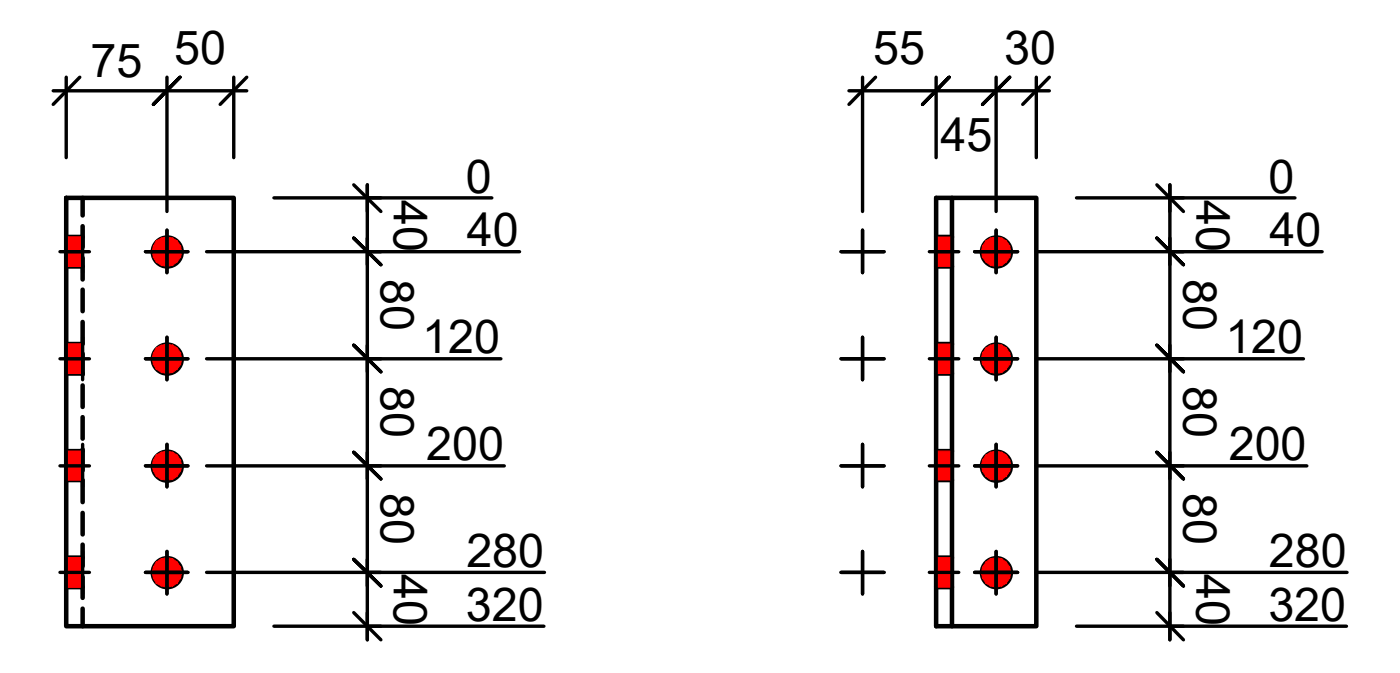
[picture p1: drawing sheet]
<svg xmlns="http://www.w3.org/2000/svg" width="105mm" height="50mm" viewBox="0 0 105 50" stroke-linecap="round" stroke-linejoin="round" font-family="sans-serif">
<defs><g id="words">
<g font-size="3.5">
<text x="6.8" y="5.8">75</text>
<text x="13" y="4.8">50</text>
<text x="65.3" y="4.8">55</text>
<text x="75.1" y="4.8">30</text>
<text x="70.4" y="11.3">45</text>
<text x="29.5" y="14.9" transform="rotate(90 29.5 14.9)">40</text>
<text x="34.8" y="14.4">0</text>
<text x="89.5" y="14.9" transform="rotate(90 89.5 14.9)">40</text>
<text x="94.9" y="14.4">0</text>
<text x="28.5" y="20.9" transform="rotate(90 28.5 20.9)">80</text>
<text x="34.9" y="18.4">40</text>
<text x="88.5" y="20.9" transform="rotate(90 88.5 20.9)">80</text>
<text x="95" y="18.4">40</text>
<text x="28.5" y="28.8" transform="rotate(90 28.5 28.8)">80</text>
<text x="31.6" y="26.4">120</text>
<text x="88.5" y="28.8" transform="rotate(90 88.5 28.8)">80</text>
<text x="91.7" y="26.4">120</text>
<text x="31.9" y="34.4">200</text>
<text x="91.9" y="34.4">200</text>
<text x="28.5" y="36.8" transform="rotate(90 28.5 36.8)">80</text>
<text x="88.5" y="36.8" transform="rotate(90 88.5 36.8)">80</text>
<text x="29.5" y="42.9" transform="rotate(90 29.5 42.9)">40</text>
<text x="34.8" y="46.4">320</text>
<text x="34.9" y="42.4">280</text>
<text x="89.5" y="42.9" transform="rotate(90 89.5 42.9)">40</text>
<text x="94.9" y="46.4">320</text>
<text x="94.9" y="42.4">280</text>
</g>
</g></defs>
<!-- layer: 0 -->
<g fill="none" stroke="#000" stroke-width=".34">
<path d="M5 14.8h12.5v32h-12.5zM5 19.9h1.2M5 17.7h1.2M6.2 14.8v1.3M6.2 16.9v1.6M6.2 19.3v1.6M70 14.8h7.5v32h-7.5zM70 19.9h1.2M70 17.7h1.2M71.2 14.8v32M5 35.9h1.2M5 33.7h1.2"/>
<path d="M5 27.9h1.2M5 25.7h1.2M6.2 21.6v1.7M6.2 24.1v1.5M6.2 26.4v1.6M6.2 28.8v1.6M6.2 31.2v1.6M6.2 33.6v1.5M6.2 36v1.5M6.2 38.3v1.6M70 35.9h1.2M70 33.7h1.2"/>
<path d="M70 27.9h1.2M70 25.7h1.2M5 43.9h1.2M5 41.7h1.2M6.2 40.7v1.6M6.2 43.1v1.6M6.2 45.5v1.3M70 43.9h1.2M70 41.7h1.2"/>
<circle cx="12.5" cy="18.8" r="1.08"/>
<circle cx="74.5" cy="18.8" r="1.08"/>
<circle cx="12.5" cy="34.8" r="1.08"/>
<circle cx="12.5" cy="26.8" r="1.08"/>
<circle cx="74.5" cy="26.8" r="1.08"/>
<circle cx="74.5" cy="34.8" r="1.08"/>
<circle cx="12.5" cy="42.8" r="1.08"/>
<circle cx="74.5" cy="42.8" r="1.08"/>
</g>
<g fill="#f00" stroke="#f00" stroke-width=".07">
<path d="M74.5 34.8v1.1l-.4-.1z"/>
<path d="M74.5 26.8v1.1l-.4-.1z"/>
<path d="M74.5 42.8v1.1l-.4-.1z"/>
<path d="M74.5 18.8v1.1l-.4-.1z"/>
<path d="M12.5 34.8v1.1l-.4-.1z"/>
<path d="M12.5 26.8v1.1l-.4-.1z"/>
<path d="M12.5 42.8v1.1l-.4-.1z"/>
<path d="M12.5 18.8v1.1l-.4-.1z"/>
<path d="M74.5 34.8v1.1l.4-.1zM74.5 34.8l.8 .8-.4 .2zM74.5 34.8l.8 .8 .2-.4z"/>
<path d="M74.5 34.8l1 .4 .1-.4zM74.5 34.8l1-.4 .1 .4zM75.3 34l-.8 .8 1-.4z"/>
<path d="M74.9 33.8l-.4 1 .8-.8zM74.5 33.7l.4 .1-.4 1zM74.1 33.8l.4 1v-1.1z"/>
<path d="M73.7 34l.8 .8-.4-1zM73.7 34l.8 .8-1-.4zM73.5 34.4l-.1 .4h1.1z"/>
<path d="M73.4 34.8l.1 .4 1-.4zM73.5 35.2l1-.4-.8 .8zM74.5 34.8l-.8 .8 .4 .2z"/>
<path d="M74.5 26.8v1.1l.4-.1zM74.5 26.8l.8 .8-.4 .2zM74.5 26.8l.8 .8 .2-.4z"/>
<path d="M74.5 26.8l1 .4 .1-.4zM74.5 26.8l1-.4 .1 .4zM75.3 26l-.8 .8 1-.4z"/>
<path d="M74.9 25.8l-.4 1 .8-.8zM74.5 25.7l.4 .1-.4 1zM74.1 25.8l.4 1v-1.1z"/>
<path d="M73.7 26l.8 .8-.4-1zM73.7 26l.8 .8-1-.4zM73.5 26.4l-.1 .4h1.1z"/>
<path d="M73.4 26.8l.1 .4 1-.4zM73.5 27.2l1-.4-.8 .8zM74.5 26.8l-.8 .8 .4 .2z"/>
<path d="M74.5 42.8v1.1l.4-.1zM74.5 42.8l.8 .8-.4 .2zM74.5 42.8l.8 .8 .2-.4z"/>
<path d="M74.5 42.8l1 .4 .1-.4zM74.5 42.8l1-.4 .1 .4zM75.3 42l-.8 .8 1-.4z"/>
<path d="M74.9 41.8l-.4 1 .8-.8zM74.5 41.7l.4 .1-.4 1zM74.1 41.8l.4 1v-1.1z"/>
<path d="M73.7 42l.8 .8-.4-1zM73.7 42l.8 .8-1-.4zM73.5 42.4l-.1 .4h1.1z"/>
<path d="M73.4 42.8l.1 .4 1-.4zM73.5 43.2l1-.4-.8 .8zM74.5 42.8l-.8 .8 .4 .2z"/>
<path d="M74.5 18.8v1.1l.4-.1zM74.5 18.8l.8 .8-.4 .2zM74.5 18.8l.8 .8 .2-.4z"/>
<path d="M74.5 18.8l1 .4 .1-.4zM74.5 18.8l1-.4 .1 .4zM75.3 18l-.8 .8 1-.4z"/>
<path d="M74.9 17.8l-.4 1 .8-.8zM74.5 17.7l.4 .1-.4 1zM74.1 17.8l.4 1v-1.1z"/>
<path d="M73.7 18l.8 .8-.4-1zM73.7 18l.8 .8-1-.4zM73.5 18.4l-.1 .4h1.1z"/>
<path d="M73.4 18.8l.1 .4 1-.4zM73.5 19.2l1-.4-.8 .8zM74.5 18.8l-.8 .8 .4 .2z"/>
<path d="M70 33.7l1.2 2.2h-1.2zM70 33.7l1.2 2.2v-2.2z"/>
<path d="M70 25.7l1.2 2.2h-1.2zM70 25.7l1.2 2.2v-2.2z"/>
<path d="M70 41.7l1.2 2.2h-1.2zM70 41.7l1.2 2.2v-2.2z"/>
<path d="M70 17.7l1.2 2.2h-1.2zM70 17.7l1.2 2.2v-2.2z"/>
<path d="M5 33.7l1.2 2.2h-1.2zM5 33.7l1.2 2.2v-2.2z"/>
<path d="M5 25.7l1.2 2.2h-1.2zM5 25.7l1.2 2.2v-2.2z"/>
<path d="M5 41.7l1.2 2.2h-1.2zM5 41.7l1.2 2.2v-2.2z"/>
<path d="M5 17.7l1.2 2.2h-1.2zM5 17.7l1.2 2.2v-2.2z"/>
<path d="M4.9 33.7h1.3v2.2zM4.9 33.7v2.2h1.3z"/>
<path d="M4.9 25.7h1.3v2.2zM4.9 25.7v2.2h1.3z"/>
<path d="M4.9 41.7h1.3v2.2zM4.9 41.7v2.2h1.3z"/>
<path d="M4.9 17.7h1.3v2.2zM4.9 17.7v2.2h1.3z"/>
<path d="M12.5 34.8v1.1l.4-.1zM12.5 34.8l.8 .8-.4 .2zM12.5 34.8l.8 .8 .2-.4z"/>
<path d="M12.5 34.8l1 .4 .1-.4zM12.5 34.8l1-.4 .1 .4zM13.3 34l-.8 .8 1-.4z"/>
<path d="M12.9 33.8l-.4 1 .8-.8zM12.5 33.7l.4 .1-.4 1zM12.1 33.8l.4 1v-1.1z"/>
<path d="M11.7 34l.8 .8-.4-1zM11.7 34l.8 .8-1-.4zM11.5 34.4l-.1 .4h1.1z"/>
<path d="M11.4 34.8l.1 .4 1-.4zM11.5 35.2l1-.4-.8 .8zM11.7 35.6l.4 .2 .4-1z"/>
<path d="M12.5 26.8v1.1l.4-.1zM12.5 26.8l.8 .8-.4 .2zM12.5 26.8l.8 .8 .2-.4z"/>
<path d="M12.5 26.8l1 .4 .1-.4zM12.5 26.8l1-.4 .1 .4zM13.3 26l-.8 .8 1-.4z"/>
<path d="M12.9 25.8l-.4 1 .8-.8zM12.5 25.7l.4 .1-.4 1zM12.1 25.8l.4 1v-1.1z"/>
<path d="M11.7 26l.8 .8-.4-1zM11.7 26l.8 .8-1-.4zM11.5 26.4l-.1 .4h1.1z"/>
<path d="M11.4 26.8l.1 .4 1-.4zM11.5 27.2l1-.4-.8 .8zM11.7 27.6l.4 .2 .4-1z"/>
<path d="M12.5 42.8v1.1l.4-.1zM12.5 42.8l.8 .8-.4 .2zM12.5 42.8l.8 .8 .2-.4z"/>
<path d="M12.5 42.8l1 .4 .1-.4zM12.5 42.8l1-.4 .1 .4zM12.5 42.8l1-.4-.2-.4z"/>
<path d="M12.9 41.8l-.4 1 .8-.8zM12.5 41.7l.4 .1-.4 1zM12.1 41.8l.4 1v-1.1z"/>
<path d="M11.7 42l.8 .8-.4-1zM11.7 42l.8 .8-1-.4zM11.5 42.4l-.1 .4h1.1z"/>
<path d="M11.4 42.8l.1 .4 1-.4zM11.5 43.2l1-.4-.8 .8zM12.5 42.8l-.8 .8 .4 .2z"/>
<path d="M12.5 18.8v1.1l.4-.1zM12.5 18.8l.8 .8-.4 .2zM12.5 18.8l.8 .8 .2-.4z"/>
<path d="M12.5 18.8l1 .4 .1-.4zM12.5 18.8l1-.4 .1 .4zM13.3 18l-.8 .8 1-.4z"/>
<path d="M12.9 17.8l-.4 1 .8-.8zM12.5 17.7l.4 .1-.4 1zM12.1 17.8l.4 1v-1.1z"/>
<path d="M11.7 18l.8 .8-.4-1zM11.7 18l.8 .8-1-.4zM11.5 18.4l-.1 .4h1.1z"/>
<path d="M11.4 18.8l.1 .4 1-.4zM11.5 19.2l1-.4-.8 .8zM11.7 19.6l.4 .2 .4-1z"/>
</g>
<g fill="#000" stroke="#000" stroke-width=".07">
<path d="M4.9 34.8h.1v.1zM4.9 26.8l.1-.1v.1v.1zM6.1 34.8h.2l-.1 .1zM6.1 26.8l.1-.1 .1 .1-.1 .1zM12.4 34.8h.2l-.1 .1zM64.4 26.8l.1-.1 .1 .1-.1 .1zM70 34.8h.1l-.1 .1zM70 26.7l.1 .1-.1 .1-.1-.1zM71.1 34.8l.1-.1 .1 .1-.1 .1zM4.9 42.8l.1-.1v.1v.1zM6.1 42.8l.1-.1 .1 .1-.1 .1zM64.4 42.8l.1-.1 .1 .1-.1 .1z"/>
<path d="M70 42.7l.1 .1-.1 .1-.1-.1z"/>
<circle cx="5" cy="18.8" r=".07"/>
<circle cx="6.2" cy="18.8" r=".07"/>
<circle cx="12.5" cy="18.8" r=".07"/>
<circle cx="64.5" cy="18.8" r=".07"/>
<circle cx="70" cy="18.8" r=".07"/>
<circle cx="71.2" cy="18.8" r=".07"/>
<circle cx="74.5" cy="18.8" r=".07"/>
<circle cx="12.5" cy="26.8" r=".07"/>
<circle cx="64.5" cy="34.8" r=".07"/>
<circle cx="71.2" cy="26.8" r=".07"/>
<circle cx="74.5" cy="26.8" r=".07"/>
<circle cx="74.5" cy="34.8" r=".07"/>
<circle cx="12.5" cy="42.8" r=".07"/>
<circle cx="71.2" cy="42.8" r=".07"/>
<circle cx="74.5" cy="42.8" r=".07"/>
</g>
<g fill="none" stroke="#000" stroke-width=".25">
<path d="M4.5 18.8h2.2M5 17.2v3.2M6 5.8l-2 2M6.2 17.2v3.2M10.9 18.8h3.2M11.5 7.8l2-2-2 2M12.5 17.2v3.2M18.5 5.8l-2 2M26.5 17.8l2 2-2-2M26.5 13.8l2 2M62.9 18.8h3.2M64.5 17.2v3.2"/>
<path d="M65.5 5.8l-2 2M69 7.8l2-2-2 2M69.5 18.8h2.2M70 17.2v3.2M71.2 17.2v3.2M72.9 18.8h3.2M73.5 7.8l2-2-2 2M74.5 17.2v3.2M78.5 5.8l-2 2M86.5 17.8l2 2-2-2M86.5 13.8l2 2M4.5 34.8h2.2"/>
<path d="M4.5 26.8h2.2M5 25.2v3.2M5 33.2v3.2M6.2 25.2v3.2M6.2 33.2v3.2M10.9 34.8h3.2M10.9 26.8h3.2M12.5 25.2v3.2M12.5 33.2v3.2M26.5 25.8l2 2-2-2M26.5 33.8l2 2-2-2M62.9 34.8h3.2"/>
<path d="M62.9 26.8h3.2M64.5 25.2v3.2M64.5 33.2v3.2M69.5 34.8h2.2M69.5 26.8h2.2M70 25.2v3.2M70 33.2v3.2M71.2 25.2v3.2M71.2 33.2v3.2M72.9 34.8h3.2M72.9 26.8h3.2M74.5 25.2v3.2"/>
<path d="M74.5 33.2v3.2M86.5 25.8l2 2-2-2M86.5 33.8l2 2-2-2M4.5 42.8h2.2M5 41.2v3.2M6.2 41.2v3.2M10.9 42.8h3.2M12.5 41.2v3.2M26.5 41.8l2 2-2-2M26.5 45.8l2 2M62.9 42.8h3.2M64.5 41.2v3.2"/>
<path d="M69.5 42.8h2.2M70 41.2v3.2M71.2 41.2v3.2M72.9 42.8h3.2M74.5 41.2v3.2M86.5 41.8l2 2-2-2M86.5 45.8l2 2"/>
</g>
<!-- layer: AS_DIM_ON -->
<g fill="#fff" stroke="#fff" stroke-width=".07">
<path d="M6.6 3l4.2 3.1h-4.2zM6.6 3l4.2 3.1v-3.1z"/>
<path d="M12.9 2l4.2 3.1h-4.2zM12.9 2l4.2 3.1v-3.1z"/>
<path d="M29.2 14.7h3.1l-3.1 4.2zM32.3 14.7l-3.1 4.2h3.1z"/>
<path d="M28.2 20.7h3.1l-3.1 4.2zM31.3 20.7l-3.1 4.2h3.1z"/>
<path d="M28.2 28.7h3.1l-3.1 4.2zM31.3 28.7l-3.1 4.2h3.1z"/>
<path d="M28.2 36.7h3.1l-3.1 4.2zM31.3 36.7l-3.1 4.2h3.1z"/>
<path d="M29.2 42.6h3.1l-3.1 4.3zM32.3 42.6l-3.1 4.3h3.1z"/>
<path d="M34.7 11.6l2.2 3.1h-2.2zM34.7 11.6l2.2 3.1v-3.1z"/>
<path d="M34.7 15.6l4.2 3.1h-4.2zM34.7 15.6l4.2 3.1v-3.1z"/>
<path d="M31.7 23.6l5.8 3.1h-5.8zM31.7 23.6l5.8 3.1v-3.1z"/>
<path d="M31.7 31.6l6.1 3.1h-6.1zM31.7 31.6l6.1 3.1v-3.1z"/>
<path d="M34.7 39.6l6.2 3.1h-6.2zM34.7 39.6l6.2 3.1v-3.1z"/>
<path d="M34.7 43.6l6.1 3.1h-6.1zM34.7 43.6l6.1 3.1v-3.1z"/>
<path d="M65.2 2l4.1 3.1h-4.1zM65.2 2l4.1 3.1v-3.1z"/>
<path d="M70.1 8.5l4.3 3.1h-4.3zM70.1 8.5l4.3 3.1v-3.1z"/>
<path d="M75 2l4.1 3.1h-4.1zM75 2l4.1 3.1v-3.1z"/>
<path d="M89.2 14.7h3.1l-3.1 4.2zM92.3 14.7l-3.1 4.2h3.1z"/>
<path d="M88.2 20.7h3.1l-3.1 4.2zM91.3 20.7l-3.1 4.2h3.1z"/>
<path d="M88.2 28.7h3.1l-3.1 4.2zM91.3 28.7l-3.1 4.2h3.1z"/>
<path d="M88.2 36.7h3.1l-3.1 4.2zM91.3 36.7l-3.1 4.2h3.1z"/>
<path d="M89.2 42.6h3.1l-3.1 4.3zM92.3 42.6l-3.1 4.3h3.1z"/>
<path d="M94.7 11.6l2.2 3.1h-2.2zM94.7 11.6l2.2 3.1v-3.1z"/>
<path d="M94.7 15.6l4.3 3.1h-4.3zM94.7 15.6l4.3 3.1v-3.1z"/>
<path d="M91.7 23.6l5.9 3.1h-5.9zM91.7 23.6l5.9 3.1v-3.1z"/>
<path d="M91.7 31.6l6.2 3.1h-6.2zM91.7 31.6l6.2 3.1v-3.1z"/>
<path d="M94.7 39.6l6.2 3.1h-6.2zM94.7 39.6l6.2 3.1v-3.1z"/>
<path d="M94.7 43.6l6.1 3.1h-6.1zM94.7 43.6l6.1 3.1v-3.1z"/>
</g>
<g fill="none" stroke="#000" stroke-width=".25">
<path d="M4 6.8h14.5M5 5.8v6M12.5 5.8v10M15.5 18.8h13M17.5 5.8v6M20.5 14.8h8M27.5 15.8v-2v34v-2M27.5 14.8h9.3M27.5 18.8h11.4M27.5 17.8v2M63.5 6.8h15M64.5 5.8v10"/>
<path d="M70 5.8v6M74.5 5.8v10M77.5 18.8h11M77.5 5.8v6M80.5 14.8h8M87.5 15.8v-2v34v-2M87.5 14.8h9.4M87.5 18.8h11.4M87.5 17.8v2M15.5 26.8h13M15.5 34.8h13M27.5 26.8h10"/>
<path d="M27.5 34.8h10.2M27.5 25.8v2M27.5 33.8v2M77.5 26.8h11M77.5 34.8h11M87.5 26.8h10M87.5 34.8h10.2M87.5 25.8v2M87.5 33.8v2M15.5 42.8h13M20.5 46.8h8M27.5 42.8h13.2"/>
<path d="M27.5 46.8h13.2M27.5 41.8v2M77.5 42.8h11M80.5 46.8h8M87.5 42.8h13.3M87.5 46.8h13.2M87.5 41.8v2"/>
</g>
<use href="#words"/>
</svg>
